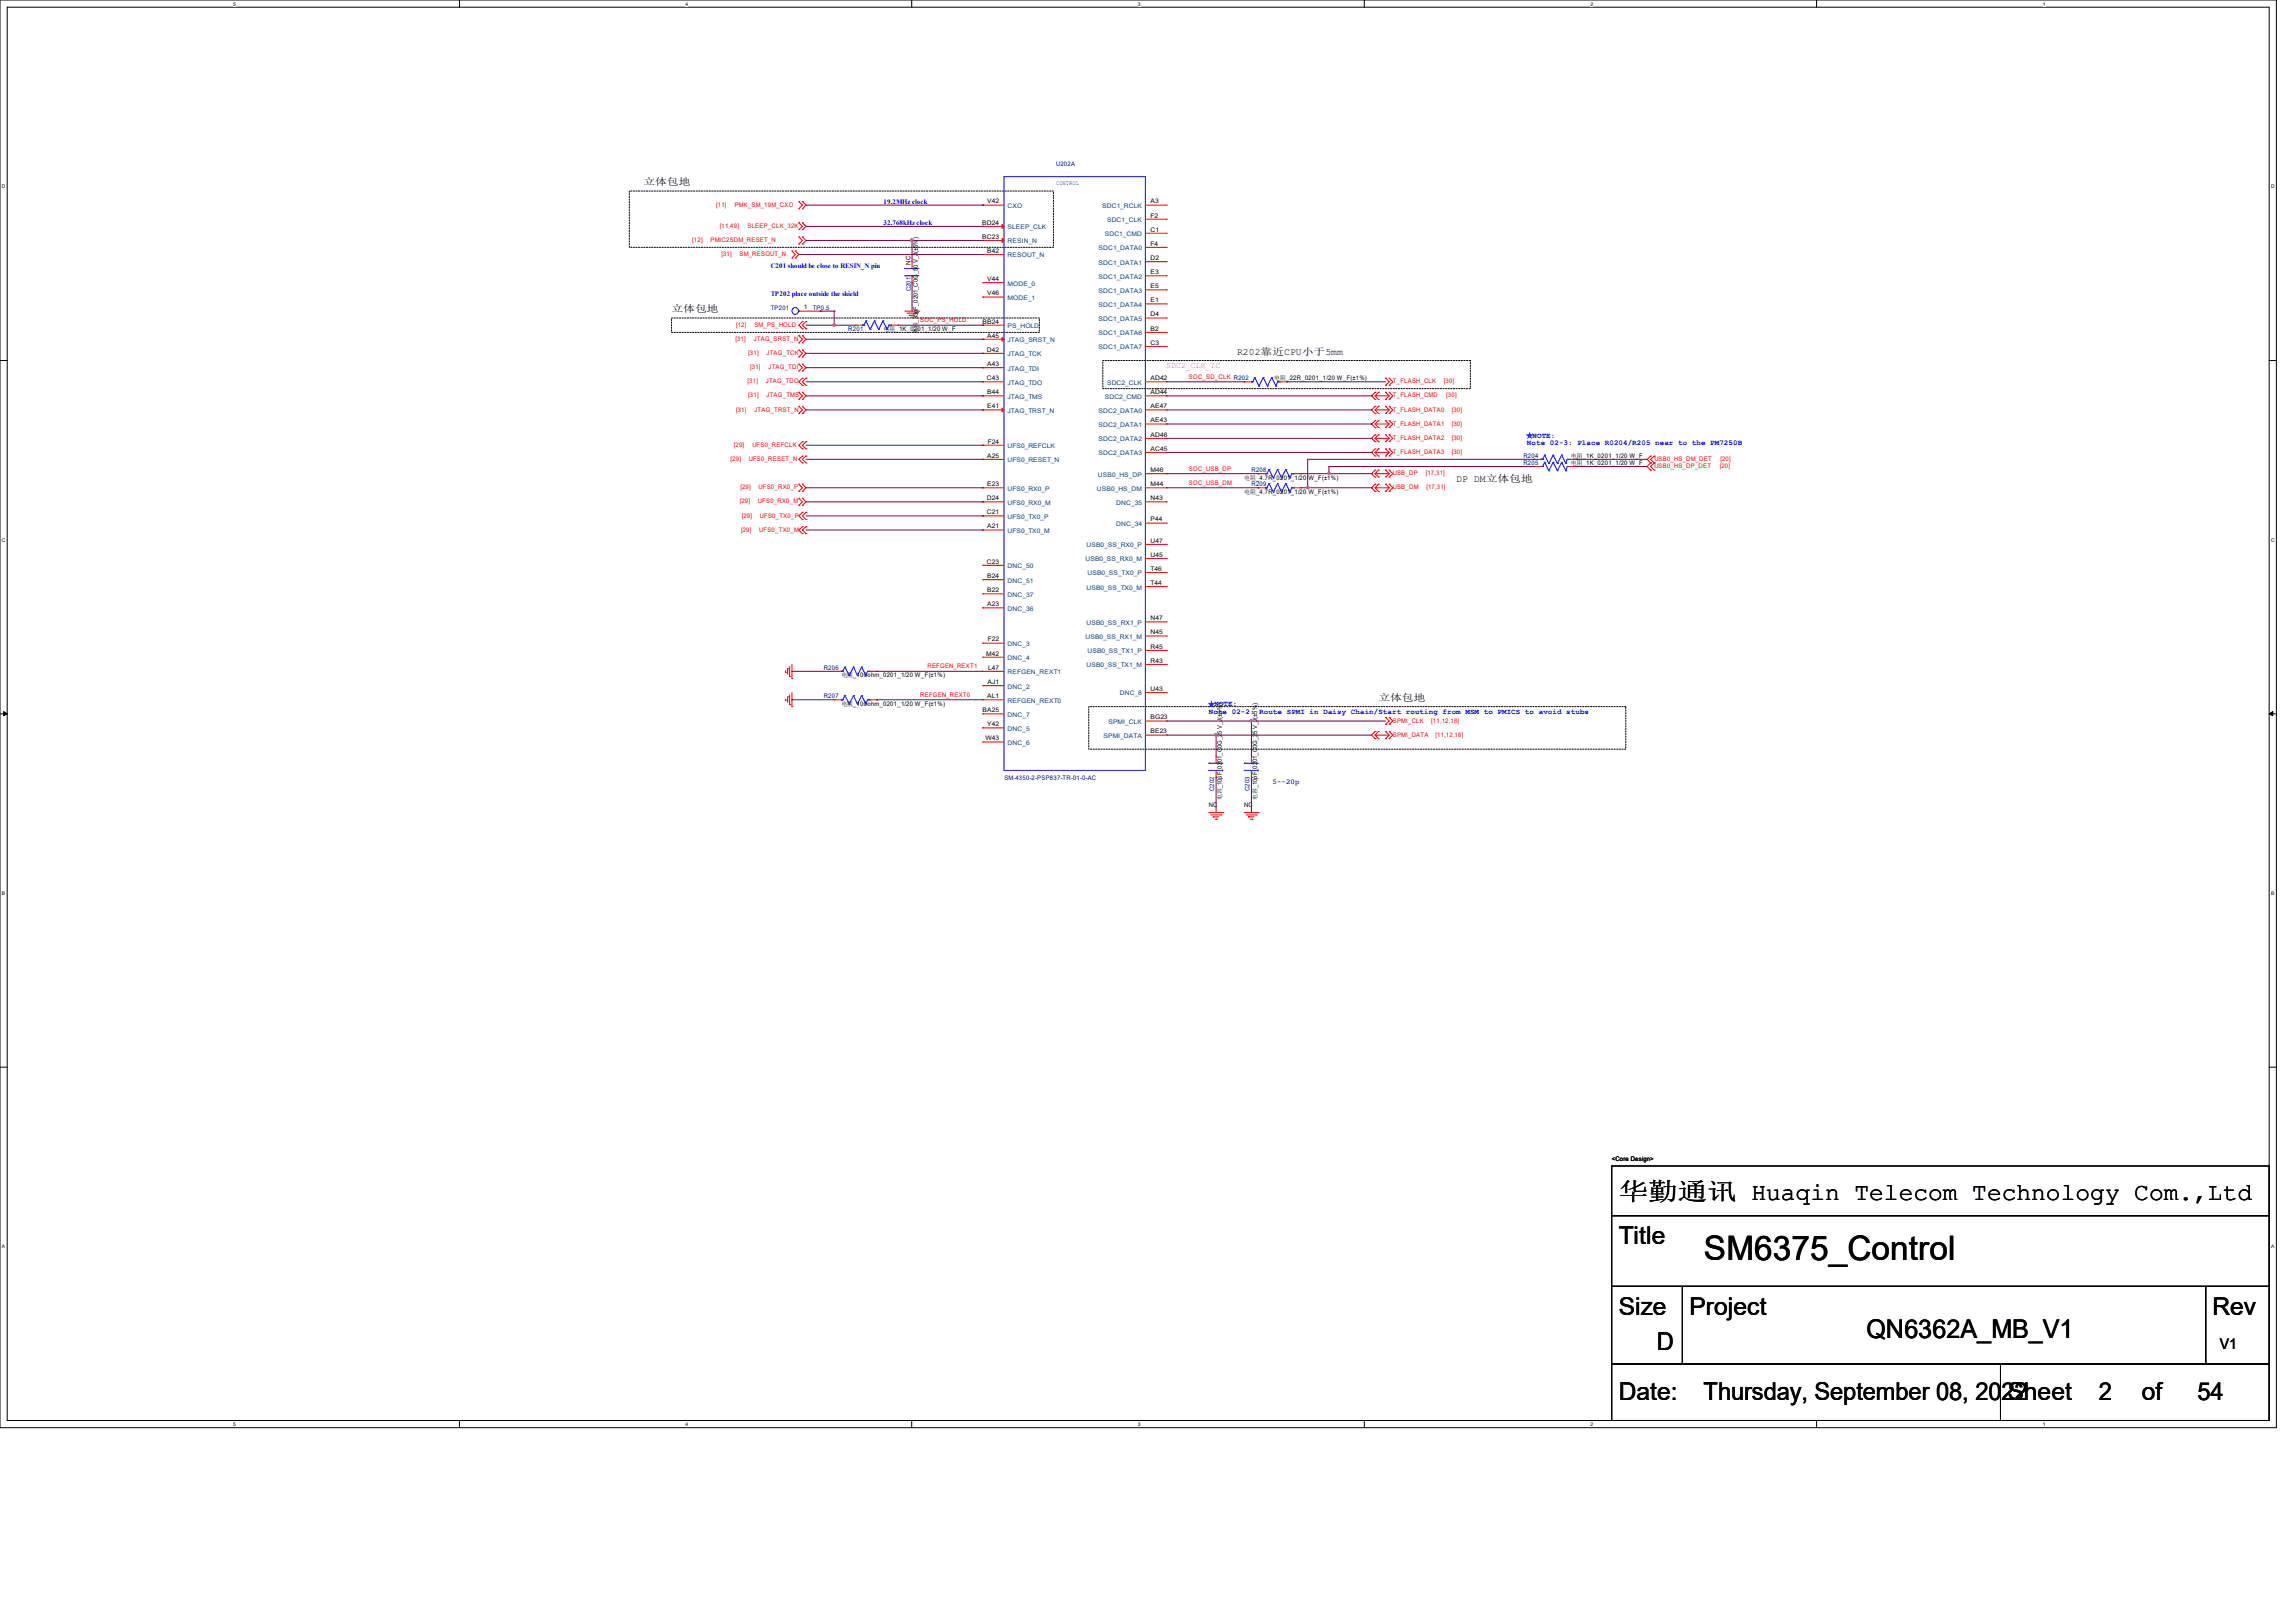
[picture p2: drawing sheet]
<svg xmlns="http://www.w3.org/2000/svg" width="297mm" height="210mm" viewBox="0 0 297 210" stroke-linecap="round" stroke-linejoin="round" font-family="sans-serif">
<defs><g id="words">
<text font-size="4.4" x="220.4" y="163">SM6375_Control</text>
<text font-size="3.3" x="241.4" y="173.1">QN6362A_MB_V1</text>
<g font-size="3.2">
<text x="209.4" y="155.2">华勤通讯 Huaqin Telecom Technology Com.,Ltd</text>
<text x="209.4" y="161">Title</text>
<text x="209.4" y="170.2">Size</text>
<text x="218.6" y="170.2">Project</text>
<text x="286.2" y="170.2">Rev</text>
<text x="214.3" y="174.8">D</text>
<text x="209.4" y="181.1">Date:</text>
<text x="220.4" y="181.2">Thursday, September 08, 2022</text>
<text x="259.7" y="181.1">Sheet</text>
<text x="271.5" y="181.2">2</text>
<text x="277.1" y="181.1">of</text>
<text x="284.3" y="181.2">54</text>
</g>
<text font-size="1.9" x="287.2" y="174.5">V1</text>
<g font-size="1.3">
<text x="83.2" y="23.9">立体包地</text>
<text x="86.9" y="40.4">立体包地</text>
<text x="160" y="45.9">R202靠近CPU小于5mm</text>
<text x="188.4" y="62.4">DP DM立体包地</text>
<text x="178.3" y="90.7">立体包地</text>
</g>
<text font-size="1.1" fill="#f0f" x="150.9" y="47.6">SDC2_CLK_IC</text>
<g font-size="1" fill="#00f">
<text x="197.5" y="57.6">Note 02-3: Place R0204/R205 near to the PM7250B</text>
<text x="198.2" y="56.6">NOTE:</text>
<text x="156.4" y="92.4">Note 02-2: Route SPMI in Daisy Chain/Start routing from MSM to PMICS to avoid stubs</text>
<text x="157.1" y="91.4">NOTE:</text>
</g>
<text font-size="1" fill="#8000ff" x="164.6" y="101.4">5--20p</text>
<g font-size=".9" fill="#00f">
<text x="114.3" y="26.4">19.2MHz clock</text>
<text x="114.3" y="29.2">32.768kHz clock</text>
<text x="99.7" y="34.7">C201 should be close to RESIN_N pin</text>
<text x="99.7" y="38.3">TP202 place outside the shield</text>
</g>
<g font-size=".8" fill="#000080">
<text x="136.6" y="21.5">U202A</text>
<text x="99.7" y="40.1">TP201</text>
<text x="105.1" y="40.1">TP0.5</text>
<text x="117.8" y="37.7" transform="rotate(-90 117.8 37.7)">C201</text>
<text x="109.7" y="42.8">R201</text>
<text x="159.6" y="49.2">R202</text>
<text x="197.1" y="59.3">R204</text>
<text x="161.9" y="62.9">R209</text>
<text x="161.9" y="61.1">R208</text>
<text x="197.1" y="60.2">R205</text>
<text x="106.6" y="86.7">R206</text>
<text x="106.6" y="90.4">R207</text>
<text x="129.9" y="100.9">SM-4350-2-PSP837-TR-01-0-AC</text>
<text x="157.1" y="102.3" transform="rotate(-90 157.1 102.3)">C202</text>
<text x="161.6" y="102.3" transform="rotate(-90 161.6 102.3)">C203</text>
</g>
<g font-size=".8" fill="#f00">
<text x="92.6" y="26.8">[11]</text>
<text x="93.1" y="29.5">[11,49]</text>
<text x="95" y="26.8">PMK_SM_19M_CXO</text>
<text x="96.7" y="29.5">SLEEP_CLK_32K</text>
<text x="89.6" y="31.3">[12]</text>
<text x="91.9" y="31.3">PMIC2SDM_RESET_N</text>
<text x="93.3" y="33.1">[31]</text>
<text x="95.7" y="33.1">SM_RESOUT_N</text>
<text x="119" y="41.7">SOC_PS_HOLD</text>
<text x="95.1" y="44.1">[31]</text>
<text x="95.2" y="42.3">[12]</text>
<text x="96.8" y="45.9">[31]</text>
<text x="97" y="47.8">[31]</text>
<text x="97.5" y="44.1">JTAG_SRST_N</text>
<text x="97.6" y="42.3">SM_PS_HOLD</text>
<text x="99.1" y="45.9">JTAG_TCK</text>
<text x="99.4" y="47.8">JTAG_TDI</text>
<text x="95.2" y="53.3">[31]</text>
<text x="96.7" y="49.6">[31]</text>
<text x="96.8" y="51.4">[31]</text>
<text x="97.6" y="53.3">JTAG_TRST_N</text>
<text x="99.1" y="49.6">JTAG_TDO</text>
<text x="99.1" y="51.4">JTAG_TMS</text>
<text x="153.8" y="49">SOC_SD_CLK</text>
<text x="180.2" y="49.6">T_FLASH_CLK</text>
<text x="180.2" y="51.4">T_FLASH_CMD</text>
<text x="180.2" y="53.3">T_FLASH_DATA0</text>
<text x="186.8" y="49.6">[30]</text>
<text x="187.1" y="51.4">[30]</text>
<text x="187.8" y="53.3">[30]</text>
<text x="94.5" y="59.6">[29]</text>
<text x="94.9" y="57.8">[29]</text>
<text x="96.9" y="59.6">UFS0_RESET_N</text>
<text x="97.3" y="57.8">UFS0_REFCLK</text>
<text x="180.2" y="55.1">T_FLASH_DATA1</text>
<text x="180.2" y="56.9">T_FLASH_DATA2</text>
<text x="180.2" y="58.8">T_FLASH_DATA3</text>
<text x="187.8" y="55.1">[30]</text>
<text x="187.8" y="56.9">[30]</text>
<text x="187.8" y="58.8">[30]</text>
<text x="214" y="59.6">USB0_HS_DM_DET</text>
<text x="222.6" y="59.6">[20]</text>
<text x="95.7" y="65.1">[29]</text>
<text x="95.8" y="63.3">[29]</text>
<text x="98" y="65.1">UFS0_RX0_M</text>
<text x="98.1" y="63.3">UFS0_RX0_P</text>
<text x="153.8" y="60.9">SOC_USB_DP</text>
<text x="153.8" y="62.7">SOC_USB_DM</text>
<text x="180.2" y="61.5">USB_DP</text>
<text x="180.2" y="63.3">USB_DM</text>
<text x="184.4" y="61.5">[17,31]</text>
<text x="184.5" y="63.3">[17,31]</text>
<text x="214" y="60.6">USB0_HS_DP_DET</text>
<text x="222.5" y="60.6">[20]</text>
<text x="95.9" y="68.8">[29]</text>
<text x="95.9" y="67">[29]</text>
<text x="98.2" y="68.8">UFS0_TX0_M</text>
<text x="98.3" y="67">UFS0_TX0_P</text>
<text x="120" y="86.5">REFGEN_REXT1</text>
<text x="119" y="90.2">REFGEN_REXT0</text>
<text x="180.2" y="93.5">SPMI_CLK</text>
<text x="180.2" y="95.3">SPMI_DATA</text>
<text x="185.1" y="93.5">[11,12,18]</text>
<text x="185.7" y="95.3">[11,12,18]</text>
</g>
<g font-size=".8">
<text x="127.1" y="29.1">BD24</text>
<text x="127.7" y="26.3">V42</text>
<text x="148.8" y="28.1">F2</text>
<text x="148.8" y="30">C1</text>
<text x="148.8" y="26.3">A3</text>
<text x="117.8" y="34.2" transform="rotate(-90 117.8 34.2)">NC</text>
<text x="127.1" y="30.9">BC23</text>
<text x="127.7" y="32.7">B42</text>
<text x="148.8" y="31.8">F4</text>
<text x="148.8" y="33.7">D2</text>
<text x="148.8" y="35.5">E3</text>
<text x="104" y="40">1</text>
<text x="127.1" y="41.9">BB24</text>
<text x="127.7" y="36.4">V44</text>
<text x="127.7" y="38.2">V46</text>
<text x="148.8" y="37.3">E5</text>
<text x="148.8" y="39.1">E1</text>
<text x="148.8" y="40.9">D4</text>
<text x="114.3" y="42.8">电阻_1K_0201_1/20 W_F</text>
<text x="118.7" y="43.3" transform="rotate(-90 118.7 43.3)">电容_33pF_0201_C0G_50 V_J(±5%)</text>
<text x="127.7" y="45.5">D42</text>
<text x="127.7" y="43.7">A45</text>
<text x="127.7" y="47.4">A43</text>
<text x="148.8" y="42.8">B2</text>
<text x="148.8" y="44.6">C3</text>
<text x="127.7" y="49.2">C43</text>
<text x="127.7" y="51">B44</text>
<text x="127.7" y="52.8">E41</text>
<text x="148.8" y="49.2">AD42</text>
<text x="148.8" y="51">AD44</text>
<text x="148.8" y="52.8">AE47</text>
<text x="164.8" y="49.2">电阻_22R_0201_1/20 W_F(±1%)</text>
<text x="127.7" y="59.2">A25</text>
<text x="127.8" y="57.4">F24</text>
<text x="148.8" y="54.6">AE43</text>
<text x="148.8" y="56.5">AD46</text>
<text x="148.8" y="58.3">AC45</text>
<text x="203.2" y="59.3">电阻_1K_0201_1/20 W_F</text>
<text x="127.7" y="64.7">D24</text>
<text x="127.7" y="62.9">E23</text>
<text x="148.8" y="64.7">N43</text>
<text x="148.8" y="61.1">M46</text>
<text x="148.8" y="62.9">M44</text>
<text x="161" y="63.9">电阻_4.7R_0201_1/20 W_F(±1%)</text>
<text x="161" y="62.1">电阻_4.7R_0201_1/20 W_F(±1%)</text>
<text x="203.2" y="60.2">电阻_1K_0201_1/20 W_F</text>
<text x="127.7" y="66.5">C21</text>
<text x="127.7" y="68.4">A21</text>
<text x="148.8" y="67.5">P44</text>
<text x="148.8" y="70.2">U47</text>
<text x="127.7" y="72.9">C23</text>
<text x="127.7" y="74.8">B24</text>
<text x="127.7" y="76.6">B22</text>
<text x="148.8" y="73.9">T46</text>
<text x="148.8" y="75.7">T44</text>
<text x="148.8" y="72">U45</text>
<text x="127.7" y="78.4">A23</text>
<text x="127.8" y="83">F22</text>
<text x="148.8" y="83.9">R45</text>
<text x="148.8" y="80.3">N47</text>
<text x="148.8" y="82.1">N45</text>
<text x="108.8" y="87.6">电阻_100ohm_0201_1/20 W_F(±1%)</text>
<text x="127.6" y="84.8">M42</text>
<text x="127.8" y="88.5">AJ1</text>
<text x="127.8" y="86.6">L47</text>
<text x="148.8" y="89.4">U43</text>
<text x="148.8" y="85.8">R43</text>
<text x="108.8" y="91.3">电阻_100ohm_0201_1/20 W_F(±1%)</text>
<text x="127.1" y="92.2">BA25</text>
<text x="127.5" y="95.8">W43</text>
<text x="127.7" y="94">Y42</text>
<text x="127.7" y="90.3">AL1</text>
<text x="148.8" y="93.1">BG23</text>
<text x="148.8" y="94.9">BE23</text>
<text x="156.4" y="104.4">NC</text>
<text x="158.1" y="103.5" transform="rotate(-90 158.1 103.5)">电容_10pF_0201_C0G_25 V_J(±5%)</text>
<text x="161" y="104.4">NC</text>
<text x="162.6" y="103.5" transform="rotate(-90 162.6 103.5)">电容_10pF_0201_C0G_25 V_J(±5%)</text>
<text x="208.5" y="150.3">&lt;Core Design&gt;</text>
</g>
<g font-size=".8" fill="#004080">
<text x="130.3" y="26.9">CXO</text>
<text x="130.3" y="29.7">SLEEP_CLK</text>
<text x="142.6" y="26.9">SDC1_RCLK</text>
<text x="143.2" y="28.7">SDC1_CLK</text>
<text x="130.3" y="31.5">RESIN_N</text>
<text x="130.3" y="33.3">RESOUT_N</text>
<text x="142.1" y="32.4">SDC1_DATA0</text>
<text x="142.1" y="34.2">SDC1_DATA1</text>
<text x="142.9" y="30.6">SDC1_CMD</text>
<text x="130.3" y="37">MODE_0</text>
<text x="130.3" y="38.8">MODE_1</text>
<text x="142.1" y="36.1">SDC1_DATA2</text>
<text x="142.1" y="37.9">SDC1_DATA3</text>
<text x="142.1" y="39.7">SDC1_DATA4</text>
<text x="142.1" y="41.5">SDC1_DATA5</text>
<text x="130.3" y="42.5">PS_HOLD</text>
<text x="130.3" y="44.3">JTAG_SRST_N</text>
<text x="130.3" y="46.1">JTAG_TCK</text>
<text x="130.3" y="48">JTAG_TDI</text>
<text x="142.1" y="43.4">SDC1_DATA6</text>
<text x="142.1" y="45.2">SDC1_DATA7</text>
<text x="130.3" y="49.8">JTAG_TDO</text>
<text x="130.3" y="51.6">JTAG_TMS</text>
<text x="130.3" y="53.4">JTAG_TRST_N</text>
<text x="142.1" y="53.4">SDC2_DATA0</text>
<text x="142.9" y="51.6">SDC2_CMD</text>
<text x="143.2" y="49.8">SDC2_CLK</text>
<text x="130.3" y="58">UFS0_REFCLK</text>
<text x="130.3" y="59.8">UFS0_RESET_N</text>
<text x="142.1" y="55.2">SDC2_DATA1</text>
<text x="142.1" y="57.1">SDC2_DATA2</text>
<text x="142.1" y="58.9">SDC2_DATA3</text>
<text x="130.3" y="63.5">UFS0_RX0_P</text>
<text x="130.3" y="65.3">UFS0_RX0_M</text>
<text x="141.9" y="63.5">USB0_HS_DM</text>
<text x="142" y="61.7">USB0_HS_DP</text>
<text x="144.4" y="65.3">DNC_35</text>
<text x="130.3" y="67.1">UFS0_TX0_P</text>
<text x="130.3" y="69">UFS0_TX0_M</text>
<text x="140.6" y="70.8">USB0_SS_RX0_P</text>
<text x="144.4" y="68.1">DNC_34</text>
<text x="130.3" y="73.5">DNC_50</text>
<text x="130.3" y="75.4">DNC_51</text>
<text x="130.3" y="77.2">DNC_37</text>
<text x="140.4" y="72.6">USB0_SS_RX0_M</text>
<text x="140.6" y="76.3">USB0_SS_TX0_M</text>
<text x="140.7" y="74.5">USB0_SS_TX0_P</text>
<text x="130.3" y="79">DNC_36</text>
<text x="130.3" y="83.6">DNC_3</text>
<text x="140.4" y="82.7">USB0_SS_RX1_M</text>
<text x="140.6" y="80.9">USB0_SS_RX1_P</text>
<text x="130.3" y="89.1">DNC_2</text>
<text x="130.3" y="87.2">REFGEN_REXT1</text>
<text x="130.3" y="85.4">DNC_4</text>
<text x="140.6" y="86.4">USB0_SS_TX1_M</text>
<text x="140.7" y="84.5">USB0_SS_TX1_P</text>
<text x="144.9" y="90">DNC_8</text>
<text x="130.3" y="92.7">DNC_7</text>
<text x="130.3" y="94.6">DNC_5</text>
<text x="130.3" y="90.9">REFGEN_REXT0</text>
<text x="142.8" y="95.5">SPMI_DATA</text>
<text x="143.4" y="93.7">SPMI_CLK</text>
<text x="130.3" y="96.4">DNC_6</text>
</g>
<g font-size=".8" fill="#00f">
<text x="136.6" y="24">CONTROL</text>
<text x="197.5" y="56.6">★</text>
<text x="156.4" y="91.4">★</text>
</g>
<g font-size=".6">
<text x="30.2" y=".7">5</text>
<text x="88.7" y=".7">4</text>
<text x="147.2" y=".7">3</text>
<text x="205.7" y=".7">2</text>
<text x="264.2" y=".7">1</text>
<text x=".3" y="24.4">D</text>
<text x="293.8" y="24.4">D</text>
<text x=".3" y="70.1">C</text>
<text x="293.8" y="70.1">C</text>
<text x=".3" y="115.8">B</text>
<text x="293.8" y="115.8">B</text>
<text x=".3" y="161.5">A</text>
<text x="293.8" y="161.5">A</text>
<text x="30.2" y="184.5">5</text>
<text x="88.7" y="184.5">4</text>
<text x="147.2" y="184.5">3</text>
<text x="205.7" y="184.5">2</text>
<text x="264.2" y="184.5">1</text>
</g>
</g></defs>
<path d="M0 0h294.5v184.7h-294.5zM.9 .9h292.6v182.9h-292.6z" fill="none" stroke="#000" stroke-width=".13"/>
<g fill="#fff">
<path d="M30.2 .1h.3v.7h-.3z"/>
<path d="M30.2 183.9h.3v.8h-.3z"/>
</g>
<path d="M59.4 0v.9M59.4 183.8v.9" fill="none" stroke="#000" stroke-width=".13"/>
<g fill="#fff">
<path d="M88.7 .1h.3v.7h-.3z"/>
<path d="M88.7 183.9h.3v.8h-.3z"/>
</g>
<path d="M117.9 0v.9M117.9 183.8v.9" fill="none" stroke="#000" stroke-width=".13"/>
<g fill="#fff">
<path d="M147.2 .1h.3v.7h-.3z"/>
<path d="M147.2 183.9h.3v.8h-.3z"/>
</g>
<path d="M176.5 0v.9M176.5 183.8v.9" fill="none" stroke="#000" stroke-width=".13"/>
<g fill="#fff">
<path d="M205.7 .1h.4v.7h-.4z"/>
<path d="M205.7 183.9h.4v.8h-.4z"/>
</g>
<path d="M235 0v.9M235 183.8v.9" fill="none" stroke="#000" stroke-width=".13"/>
<g fill="#fff">
<path d="M264.2 .1h.4v.7h-.4z"/>
<path d="M264.2 183.9h.4v.8h-.4z"/>
<path d="M.3 23.8h.4v.7h-.4z"/>
<path d="M293.8 23.8h.5v.7h-.5z"/>
<path d="M.3 69.5h.4v.7h-.4z"/>
<path d="M293.8 69.5h.5v.7h-.5z"/>
</g>
<path d="M0 46.7h.9M293.5 46.7h1" fill="none" stroke="#000" stroke-width=".13"/>
<g fill="#fff">
<path d="M.3 115.2h.4v.8h-.4z"/>
<path d="M293.8 115.2h.4v.8h-.4z"/>
</g>
<path d="M0 92.4h.9M293.5 92.4h1" fill="none" stroke="#000" stroke-width=".13"/>
<path d="M.5 92.1l.4 .3-.4 .2zM293.5 92.4l.5-.3v.5z" fill="#000" stroke="#000" stroke-width=".13"/>
<g fill="#fff">
<path d="M.3 161h.3v.7h-.3z"/>
<path d="M293.8 161h.4v.7h-.4z"/>
</g>
<path d="M0 138.1h.9M293.5 138.1h1M208.5 157.3h85v9.2h-85zM208.5 150.9h85v6.4h-85zM208.5 166.5h9.1v10h-9.1zM208.5 176.5h50.3v7.3h-50.3zM217.6 166.5h67.7v10h-67.7zM258.8 176.5h34.7v7.3h-34.7zM285.3 166.5h8.2v10h-8.2z" fill="none" stroke="#000" stroke-width=".13"/>
<path d="M81.4 24.7h54.9v7.3h-54.9zM86.9 41.1h47.6v1.9h-47.6zM142.7 46.7h47.5v3.6h-47.5zM140.8 91.4h69.5v5.5h-69.5z" fill="none" stroke="#000" stroke-width=".13" stroke-dasharray=".2 .2"/>
<g fill="none" stroke="#f00" stroke-width=".13">
<path d="M102.4 32.5h.1M102.4 33.4h.1M102.4 32.5l.5 .4-.5 .5M102.9 33.4h.1M102.9 32.5h.1M102.9 32.5l.4 .4-.4 .5M103.3 26.1l.5 .4-.5 .5M103.3 28.8l.5 .5-.5 .4M103.3 30.6l.5 .5-.5 .5M103.3 27h.1M103.3 26.1h.1M103.3 29.7h.1"/>
<path d="M103.3 28.8h.1M103.3 31.6h.1M103.3 30.6h.1M103.8 26.1h.1M103.8 27h.1M103.8 28.8h.1M103.8 29.7h.1M103.8 30.6h.1M103.8 31.6h.1M103.8 26.1l.5 .4-.5 .5M103.8 28.8l.5 .5-.5 .4M103.8 30.6l.5 .5-.5 .5"/>
<path d="M118 33.9h.1M118 36.6h.1M118 33.9v.9M118 35.7v.9M127.1 26.5h.1M127.1 29.3h.1M127.1 31.1h.1M127.1 32.9h.1M127.1 36.6h.1M127.1 38.4h.1M127.1 26.5h2.8M127.1 29.3h2.8"/>
<path d="M127.1 31.1h2.8M127.1 32.9h2.8M127.1 36.6h2.8M127.1 38.4h2.8M148.2 26.5h2.7M148.2 28.4h2.7M148.2 30.2h2.7M148.2 32h2.7M148.2 33.9h2.7M148.2 35.7h2.7M148.2 37.5h2.7M148.2 39.3h2.7"/>
<path d="M150.9 26.5h.1M150.9 28.4h.1M150.9 30.2h.1M150.9 32h.1M150.9 33.9h.1M150.9 35.7h.1M150.9 37.5h.1M150.9 39.3h.1M103.3 43.4l.5 .5-.5 .5M103.3 45.3l.5 .4-.5 .5M103.3 47.1l.5 .5-.5 .4M103.3 50.8l.5 .4-.5 .5"/>
<path d="M103.3 52.6l.5 .4-.5 .5M103.3 44.4h.1M103.3 43.4h.1M103.3 46.2h.1M103.3 45.3h.1M103.3 48h.1M103.3 47.1h.1M103.3 51.7h.1M103.3 50.8h.1M103.3 53.5h.1M103.3 52.6h.1M103.3 40.3h2.8"/>
<path d="M103.8 41.6h.1M103.8 42.5h.1M103.8 43.4h.1M103.8 44.4h.1M103.8 45.3h.1M103.8 46.2h.1M103.8 47.1h.1M103.8 48h.1M103.8 48.9h.1M103.8 49.9h.1M103.8 50.8h.1M103.8 51.7h.1"/>
<path d="M103.8 52.6h.1M103.8 53.5h.1M103.8 57.1h.1M103.8 58.1h.1M103.8 59h.1M103.8 59.9h.1M103.8 43.4l.5 .5-.5 .5M103.8 45.3l.5 .4-.5 .5M103.8 47.1l.5 .5-.5 .4M103.8 50.8l.5 .4-.5 .5M103.8 52.6l.5 .4-.5 .5M103.8 41.6l-.5 .5 .5 .4"/>
<path d="M103.8 48.9l-.5 .5 .5 .5M103.8 57.2l-.5 .4 .5 .5M103.8 59l-.5 .4 .5 .5M104.3 41.6l-.5 .5 .5 .4M104.3 48.9l-.5 .5 .5 .5M104.3 57.2l-.5 .4 .5 .5M104.3 59l-.5 .4 .5 .5M104.3 41.6h.1M104.3 42.5h.1M104.3 48.9h.1M104.3 49.9h.1M104.3 57.1h.1"/>
<path d="M104.3 58.1h.1M104.3 59h.1M104.3 59.9h.1M106.1 40.3h.1M110.7 42.1h.1M110.7 42.1h.9M115.2 42.1h1M116.2 42.1h.1M117.1 40.3h1.8M117.3 40.5h1.3M117.6 40.8h.1M117.6 40.8h.7"/>
<path d="M117.9 41.1h.2M118.1 41.1h.1M118.6 40.5h.1M118.9 40.3h.1M127.1 42.1h.1M127.1 43.9h.1M127.1 45.7h.1M127.1 47.6h.1M127.1 49.4h.1M127.1 51.2h.1M127.1 53h.1M127.1 57.6h.1"/>
<path d="M127.1 59.4h.1M127.1 51.2h2.8M127.1 53h2.8M127.1 42.1h2.8M127.1 49.4h2.8M127.1 43.9h2.8M127.1 45.7h2.8M127.1 47.6h2.8M127.1 57.6h2.8M127.1 59.4h2.8M148.2 51.2h2.7M148.2 53h2.7"/>
<path d="M148.2 54.9h2.7M148.2 56.7h2.7M148.2 58.5h2.7M148.2 49.4h2.7M148.2 41.1h2.7M148.2 43h2.7M148.2 44.8h2.7M150.9 41.1h.1M150.9 43h.1M150.9 44.8h.1M150.9 49.4h.1M150.9 51.2h.1"/>
<path d="M150.9 53h.1M150.9 54.9h.1M150.9 56.7h.1M150.9 58.5h.1M161 49.4h.1M161 49.4h.9M165.5 49.4h1M166.5 49.4h.1M177.9 51.7h.1M177.9 50.8h.1M177.9 51.2h.1M177.9 53.5h.1"/>
<path d="M177.9 52.6h.1M177.9 53h.1M177.9 55.3h.1M177.9 54.4h.1M177.9 54.9h.1M177.9 57.1h.1M177.9 56.3h.1M177.9 56.7h.1M177.9 59h.1M177.9 58.1h.1M177.9 58.5h.1M177.9 51.2l.4 .5"/>
<path d="M177.9 53l.4 .5M177.9 54.9l.4 .4M177.9 56.7l.4 .5M177.9 58.5l.4 .5M177.9 51.2h1.8M177.9 53h1.8M177.9 54.9h1.8M177.9 56.7h1.8M177.9 58.5h1.8M177.9 50.8l-.5 .4 .5 .5M177.9 52.6l-.5 .4 .5 .5M177.9 54.4l-.5 .5 .5 .4"/>
<path d="M177.9 56.3l-.5 .4 .5 .5M177.9 58.1l-.5 .4 .5 .5M178.3 50.8l-.4 .4M178.3 54.4l-.4 .5M178.3 52.6l-.4 .4M178.3 56.3l-.4 .4M178.3 58.1l-.4 .4M178.3 50.8h.1M178.3 51.7h.1M178.3 52.6h.1M178.3 53.5h.1M178.3 54.4h.1"/>
<path d="M178.3 55.3h.1M178.3 56.3h.1M178.3 57.1h.1M178.3 58.1h.1M178.3 59h.1M179.2 48.9h.1M179.2 49.9h.1M179.2 50.8h.1M179.2 51.7h.1M179.2 52.6h.1M179.2 53.5h.1M179.2 54.4h.1"/>
<path d="M179.2 55.3h.1M179.2 56.3h.1M179.2 57.1h.1M179.2 58.1h.1M179.2 59h.1M179.2 48.9l.5 .5-.5 .5M179.2 50.8l.5 .4M179.2 52.6l.5 .4M179.2 54.4l.5 .5M179.2 56.3l.5 .4M179.2 58.1l.5 .4M179.7 48.9h.1"/>
<path d="M179.7 49.9h.1M179.7 50.8h.1M179.7 51.7h.1M179.7 52.6h.1M179.7 53.5h.1M179.7 54.4h.1M179.7 55.3h.1M179.7 56.3h.1M179.7 57.1h.1M179.7 58.1h.1M179.7 59h.1M179.7 51.2l-.5 .5"/>
<path d="M179.7 53l-.5 .5M179.7 54.9l-.5 .4M179.7 56.7l-.5 .5M179.7 58.5l-.5 .5M179.7 48.9l.5 .5-.5 .5M179.7 50.8l.5 .4-.5 .5M179.7 52.6l.5 .4-.5 .5M179.7 54.4l.5 .5-.5 .4M179.7 56.3l.5 .4-.5 .5M179.7 58.1l.5 .4-.5 .5M198.5 59.4h.1M198.5 59.4h.8"/>
<path d="M203 59.4h.9M203.9 59.4h.1M213.5 59l-.4 .4 .4 .5M213.5 59.9l-.4 .5 .4 .4M213.5 59.9h.1M213.5 59h.1M214 59h.1M214 59.9h.1M214 59l-.5 .4 .5 .5M214 59.9l-.5 .5 .5 .4M103.3 62.7l.5 .4-.5 .5M103.3 64.5l.5 .4-.5 .5"/>
<path d="M103.3 63.6h.1M103.3 62.7h.1M103.3 65.4h.1M103.3 64.5h.1M103.8 62.7h.1M103.8 63.6h.1M103.8 64.5h.1M103.8 65.4h.1M103.8 66.3h.1M103.8 67.2h.1M103.8 68.2h.1M103.8 69h.1"/>
<path d="M103.8 62.7l.5 .4-.5 .5M103.8 64.5l.5 .4-.5 .5M103.8 66.3l-.5 .5 .5 .4M103.8 68.2l-.5 .4 .5 .4M104.3 66.3l-.5 .5 .5 .4M104.3 68.2l-.5 .4 .5 .4M104.3 66.3h.1M104.3 67.2h.1M104.3 68.2h.1M104.3 69h.1M127.1 63.1h.1M127.1 64.9h.1"/>
<path d="M127.1 66.8h.1M127.1 68.6h.1M127.1 73.2h.1M127.1 75h.1M127.1 76.8h.1M127.1 78.7h.1M127.1 63.1h2.8M127.1 64.9h2.8M127.1 66.8h2.8M127.1 68.6h2.8M127.1 73.2h2.8M127.1 75h2.8"/>
<path d="M127.1 76.8h2.8M127.1 78.7h2.8M148.2 61.3h2.7M148.2 63.1h2.7M148.2 64.9h2.7M148.2 67.7h2.7M148.2 70.4h2.7M148.2 72.3h2.7M148.2 74.1h2.7M148.2 75.9h2.7M150.9 61.3h.1M150.9 63.1h.1"/>
<path d="M150.9 64.9h.1M150.9 67.7h.1M150.9 70.4h.1M150.9 72.3h.1M150.9 74.1h.1M150.9 75.9h.1M162.8 63.1h.1M162.8 61.3h.1M162.8 61.3h.9M162.8 63.1h.9M167.3 61.3h1M167.3 63.1h1"/>
<path d="M168.3 63.1h.1M168.3 61.3h.1M177.9 61.7h.1M177.9 60.8h.1M177.9 61.3h.1M177.9 63.6h.1M177.9 62.7h.1M177.9 63.1h.1M177.9 61.3l.4 .4M177.9 63.1l.4 .5M177.9 61.3h1.8M177.9 63.1h1.8"/>
<path d="M177.9 60.8l-.5 .5 .5 .4M177.9 62.7l-.5 .4 .5 .5M178.3 60.8l-.4 .5M178.3 62.7l-.4 .4M178.3 60.8h.1M178.3 61.7h.1M178.3 62.7h.1M178.3 63.6h.1M179.2 60.8h.1M179.2 61.7h.1M179.2 62.7h.1M179.2 63.6h.1"/>
<path d="M179.2 60.8l.5 .5M179.2 62.7l.5 .4M179.7 60.8h.1M179.7 61.7h.1M179.7 62.7h.1M179.7 63.6h.1M179.7 61.3l-.5 .4M179.7 63.1l-.5 .5M179.7 60.8l.5 .5-.5 .4M179.7 62.7l.5 .4-.5 .5M198.5 60.4h.1M198.5 60.4h.8"/>
<path d="M203 60.4h.9M203.9 60.4h.1M213.5 60.8h.1M214 60.8h.1M101.6 87h.1M101.6 90.6h.1M101.6 86.8v.2M101.6 90.5v.1M101.9 86.5h.1M101.9 90.2h.1M101.9 86.5v.7M101.9 90.2v.7"/>
<path d="M102.2 87.5h.1M102.2 91.2h.1M102.2 86.2v1.3M102.2 89.9v1.3M102.4 87.8h.1M102.4 91.4h.1M102.4 86v1.8M102.4 89.6v1.8M107.9 90.6h.9M107.9 86.9h.9M107.9 86.9h.1M107.9 90.6h.1"/>
<path d="M112.5 90.6h.9M112.5 86.9h.9M113.4 86.9h.1M113.4 90.6h.1M127.1 92.4h.1M127.1 94.2h.1M127.1 96h.1M127.1 90.6h.1M127.1 88.7h.1M127.1 86.9h.1M127.1 85h.1M127.1 83.2h.1"/>
<path d="M127.1 92.4h2.8M127.1 94.2h2.8M127.1 96h2.8M127.1 90.6h2.8M127.1 88.7h2.8M127.1 86.9h2.8M127.1 85h2.8M127.1 83.2h2.8M148.2 95.1h2.7M148.2 80.5h2.7M148.2 82.3h2.7M148.2 84.2h2.7"/>
<path d="M148.2 86h2.7M148.2 89.6h2.7M148.2 93.3h2.7M150.9 80.5h.1M150.9 82.3h.1M150.9 84.2h.1M150.9 86h.1M150.9 89.6h.1M150.9 93.3h.1M150.9 95.1h.1M157.3 97.9h.1M157.3 97.9v.9"/>
<path d="M157.3 99.7v.9M161.9 97.9h.1M161.9 97.9v.9M161.9 99.7v.9M177.9 95.6h.1M177.9 94.7h.1M177.9 95.1h.1M177.9 95.1l.4 .5M177.9 95.1h1.8M177.9 94.7l-.5 .4 .5 .5M178.3 94.7l-.4 .4M178.3 94.7h.1"/>
<path d="M178.3 95.6h.1M179.2 92.8h.1M179.2 93.7h.1M179.2 94.7h.1M179.2 95.6h.1M179.2 92.8l.5 .5-.5 .4M179.2 94.7l.5 .4M179.7 92.8h.1M179.7 93.7h.1M179.7 94.7h.1M179.7 95.6h.1M179.7 95.1l-.5 .5"/>
<path d="M179.7 92.8l.5 .5-.5 .4M179.7 94.7l.5 .4-.5 .5M156.4 105.2h1.8M156.6 105.5h1.3M156.9 105.7h.1M156.9 105.7h.7M157.2 106h.2M157.3 100.6h.1M157.4 106h.1M157.9 105.5h.1M158.2 105.2h.1M161 105.2h1.8"/>
<path d="M161.2 105.5h1.3M161.5 105.7h.1M161.5 105.7h.7M161.8 106h.2M161.9 100.6h.1M162 106h.1M162.5 105.5h.1M162.8 105.2h.1"/>
</g>
<g fill="none" stroke="#00f" stroke-width=".13">
<path d="M117.1 34.8h.1M117.1 35.7h.1M117.1 34.8h1.8M117.1 35.7h1.8M118 34.8h.1M118 35.7h.1M129.9 22.9h18.3v76.8h-18.3zM103.3 40.3h.1M111.6 42.1h.2M111.6 42.1h.1M111.8 42.1h.1M112 41.5l.6 1.1"/>
<path d="M112 41.5h.1M112 41.5l-.2 .6M112.6 42.6h.1M113.1 41.5l.6 1.1M113.1 41.5h.1M113.1 41.5l-.5 1.1M113.7 42.6h.1M114.2 41.5l.6 1.1M114.2 41.5h.1M114.2 41.5l-.5 1.1M114.8 42.6h.1M115 42.1h.1"/>
<path d="M115 42.1l-.2 .5M115 42.1h.2M115.2 42.1h.1M161.9 49.4h.2M161.9 49.4h.1M162.1 49.4h.1M162.3 48.9h.1M162.3 48.9l-.2 .5M162.3 48.9l.6 1.1M162.9 50h.1M163.4 48.9l.6 1.1M163.4 48.9h.1"/>
<path d="M163.4 48.9l-.5 1.1M164 50h.1M164.5 48.9l.6 1.1M164.5 48.9h.1M164.5 48.9l-.5 1.1M165.1 50h.1M165.3 49.4h.1M165.3 49.4l-.2 .6M165.3 49.4h.2M165.5 49.4h.1M199.3 59.4h.3M199.3 59.4h.1"/>
<path d="M199.6 59.4h.1M199.8 59.8l.6 1.1M199.8 58.9l.6 1.1M199.8 59.8h.1M199.8 58.9h.1M199.8 59.8l-.2 .6M199.8 58.9l-.2 .5M200.4 60h.1M200.9 59.8l.6 1.1M200.9 58.9l.6 1.1M200.9 59.8h.1M200.9 58.9h.1"/>
<path d="M200.9 59.8l-.5 1.1M200.9 58.9l-.5 1.1M201.5 60h.1M202 59.8l.6 1.1M202 58.9l.6 1.1M202 59.8h.1M202 58.9h.1M202 59.8l-.5 1.1M202 58.9l-.5 1.1M202.6 60h.1M202.7 59.4h.1M202.7 59.4l-.1 .6"/>
<path d="M202.7 59.4h.3M203 59.4h.1M163.7 63.1h.2M163.7 61.3h.2M163.7 63.1h.1M163.7 61.3h.1M163.9 63.1h.1M163.9 61.3h.1M164.2 62.6h.1M164.2 60.7h.1M164.2 62.6l-.3 .5M164.2 60.7l-.3 .6"/>
<path d="M164.2 62.6l.5 1.1M164.2 60.7l.5 1.1M164.7 63.7h.1M164.7 61.8h.1M165.3 62.6h.1M165.3 60.7h.1M165.3 62.6l-.6 1.1M165.3 60.7l-.6 1.1M165.3 62.6l.5 1.1M165.3 60.7l.5 1.1M165.8 63.7h.1M165.8 61.8h.1"/>
<path d="M166.3 62.6l.6 1.1M166.3 60.7l.6 1.1M166.3 62.6h.1M166.3 60.7h.1M166.3 62.6l-.5 1.1M166.3 60.7l-.5 1.1M166.9 63.7h.1M166.9 61.8h.1M167.1 63.1h.2M167.1 61.3h.2M167.1 63.1h.1M167.1 61.3h.1"/>
<path d="M167.1 63.1l-.2 .6M167.1 61.3l-.2 .5M167.3 63.1h.1M167.3 61.3h.1M199.3 60.4h.3M199.3 60.4h.1M199.6 60.4h.1M200.4 60.9h.1M201.5 60.9h.1M202.6 60.9h.1M202.7 60.4h.1M202.7 60.4l-.1 .5"/>
<path d="M202.7 60.4h.3M203 60.4h.1M108.8 86.9h.1M108.8 90.6h.1M108.8 86.9h.2M108.8 90.6h.2M109 86.9h.1M109 90.6h.1M109.3 86.3l.6 1.1M109.3 90l.6 1.1M109.3 86.3h.1M109.3 90h.1"/>
<path d="M109.3 86.3l-.3 .6M109.3 90l-.3 .6M109.9 87.4h.1M109.9 91.1h.1M110.4 86.3h.1M110.4 90h.1M110.4 86.3l-.5 1.1M110.4 90l-.5 1.1M110.4 86.3l.5 1.1M110.4 90l.5 1.1M110.9 87.4h.1M110.9 91.1h.1"/>
<path d="M111.5 86.3l.5 1.1M111.5 90l.5 1.1M111.5 86.3h.1M111.5 90h.1M111.5 86.3l-.6 1.1M111.5 90l-.6 1.1M112 87.4h.1M112 91.1h.1M112.2 86.9h.1M112.2 90.6h.1M112.2 86.9l-.2 .5M112.2 90.6l-.2 .5"/>
<path d="M112.2 86.9h.3M112.2 90.6h.3M112.5 86.9h.1M112.5 90.6h.1M156.4 98.8h.1M156.4 99.7h.1M156.4 98.8h1.8M156.4 99.7h1.8M157.3 98.8h.1M157.3 99.7h.1M161 98.8h.1M161 99.7h.1"/>
<path d="M161 98.8h1.8M161 99.7h1.8M161.9 98.8h.1M161.9 99.7h.1"/>
<circle cx="102.9" cy="40.2" r=".43"/>
</g>
<g fill="#f00" stroke="#f00" stroke-width=".13">
<path d="M129.6 29l.3 .3-.3 .2z"/>
<path d="M129.6 30.9l.3 .2-.3 .3z"/>
<path d="M129.6 43.6l.3 .3-.3 .3z"/>
<path d="M129.6 52.8l.3 .2-.3 .3z"/>
</g>
<g fill="none" stroke="#800040" stroke-width=".13">
<path d="M103.3 32.9h23.8M103.3 32.9h.1M104.3 31.1h.1M104.3 26.5h22.8M104.3 29.3h22.8M104.3 31.1h22.8M118 31.1h.1M118 36.6h.1M118 31.1v2.8M118 36.6v3.7M127.1 26.5h.1M127.1 29.3h.1"/>
<path d="M127.1 31.1h.1M104.3 42.1h6.4M104.3 43.9h22.8M104.3 45.7h22.8M104.3 47.6h22.8M104.3 49.4h22.8M104.3 51.2h22.8M104.3 53h22.8M104.3 57.6h22.8M104.3 59.4h22.8M106.1 40.3h.1M106.1 40.3h1.8"/>
<path d="M107.9 40.3h.1M107.9 42.1h.1M107.9 40.3v1.8M116.2 42.1h10.9M127.1 43.9h.1M127.1 45.7h.1M127.1 47.6h.1M127.1 49.4h.1M127.1 51.2h.1M127.1 53h.1M127.1 57.6h.1M127.1 59.4h.1"/>
<path d="M127.1 42.1h.1M150.9 49.4h10.1M150.9 51.2h26.5M150.9 53h26.5M150.9 58.5h26.5M150.9 56.7h26.5M150.9 54.9h26.5M161 49.4h.1M166.5 49.4h12.7M166.5 49.4h.1M177.4 58.5h.1M177.4 56.7h.1"/>
<path d="M177.4 54.9h.1M177.4 51.2h.1M177.4 53h.1M198.5 59.4h-29.3v3.7M198.5 59.4h.1M203.9 59.4h.1M203.9 59.4h9.2M104.3 63.1h22.8M104.3 64.9h22.8M104.3 66.8h22.8M104.3 68.6h22.8M127.1 63.1h.1"/>
<path d="M127.1 64.9h.1M127.1 66.8h.1M127.1 68.6h.1M150.9 61.3h11.9M150.9 63.1h11.9M162.8 61.3h.1M162.8 63.1h.1M168.3 61.3h9.1M168.3 63.1h9.1M169.2 63.1h.1M171.9 61.3h.1M171.9 60.4h.1"/>
<path d="M171.9 60.4h26.6M171.9 60.4v.9M177.4 61.3h.1M177.4 63.1h.1M198.5 60.4h.1M203.9 60.4h.1M203.9 60.4h9.2M102.4 86.9h.1M102.4 90.6h.1M102.4 86.9h5.5M102.4 90.6h5.5M113.4 86.9h13.7"/>
<path d="M113.4 90.6h13.7M113.4 86.9h.1M113.4 90.6h.1M150.9 95.1h26.5M150.9 93.3h28.3M157.3 95.1h.1M157.3 95.1v2.8M161.9 93.3h.1M161.9 93.3v4.6M157.3 100.6h.1M157.3 100.6v4.6M161.9 100.6h.1"/>
<path d="M161.9 100.6v4.6"/>
</g>
<g fill="#f0f" stroke="#f0f" stroke-width=".13">
<circle cx="117.9" cy="31.1" r=".17"/>
<circle cx="107.9" cy="42.1" r=".17"/>
<circle cx="157.3" cy="95.1" r=".17"/>
<circle cx="161.8" cy="93.3" r=".17"/>
<circle cx="171.9" cy="61.3" r=".17"/>
<circle cx="169.2" cy="63.1" r=".17"/>
</g>
<use href="#words"/>
</svg>
